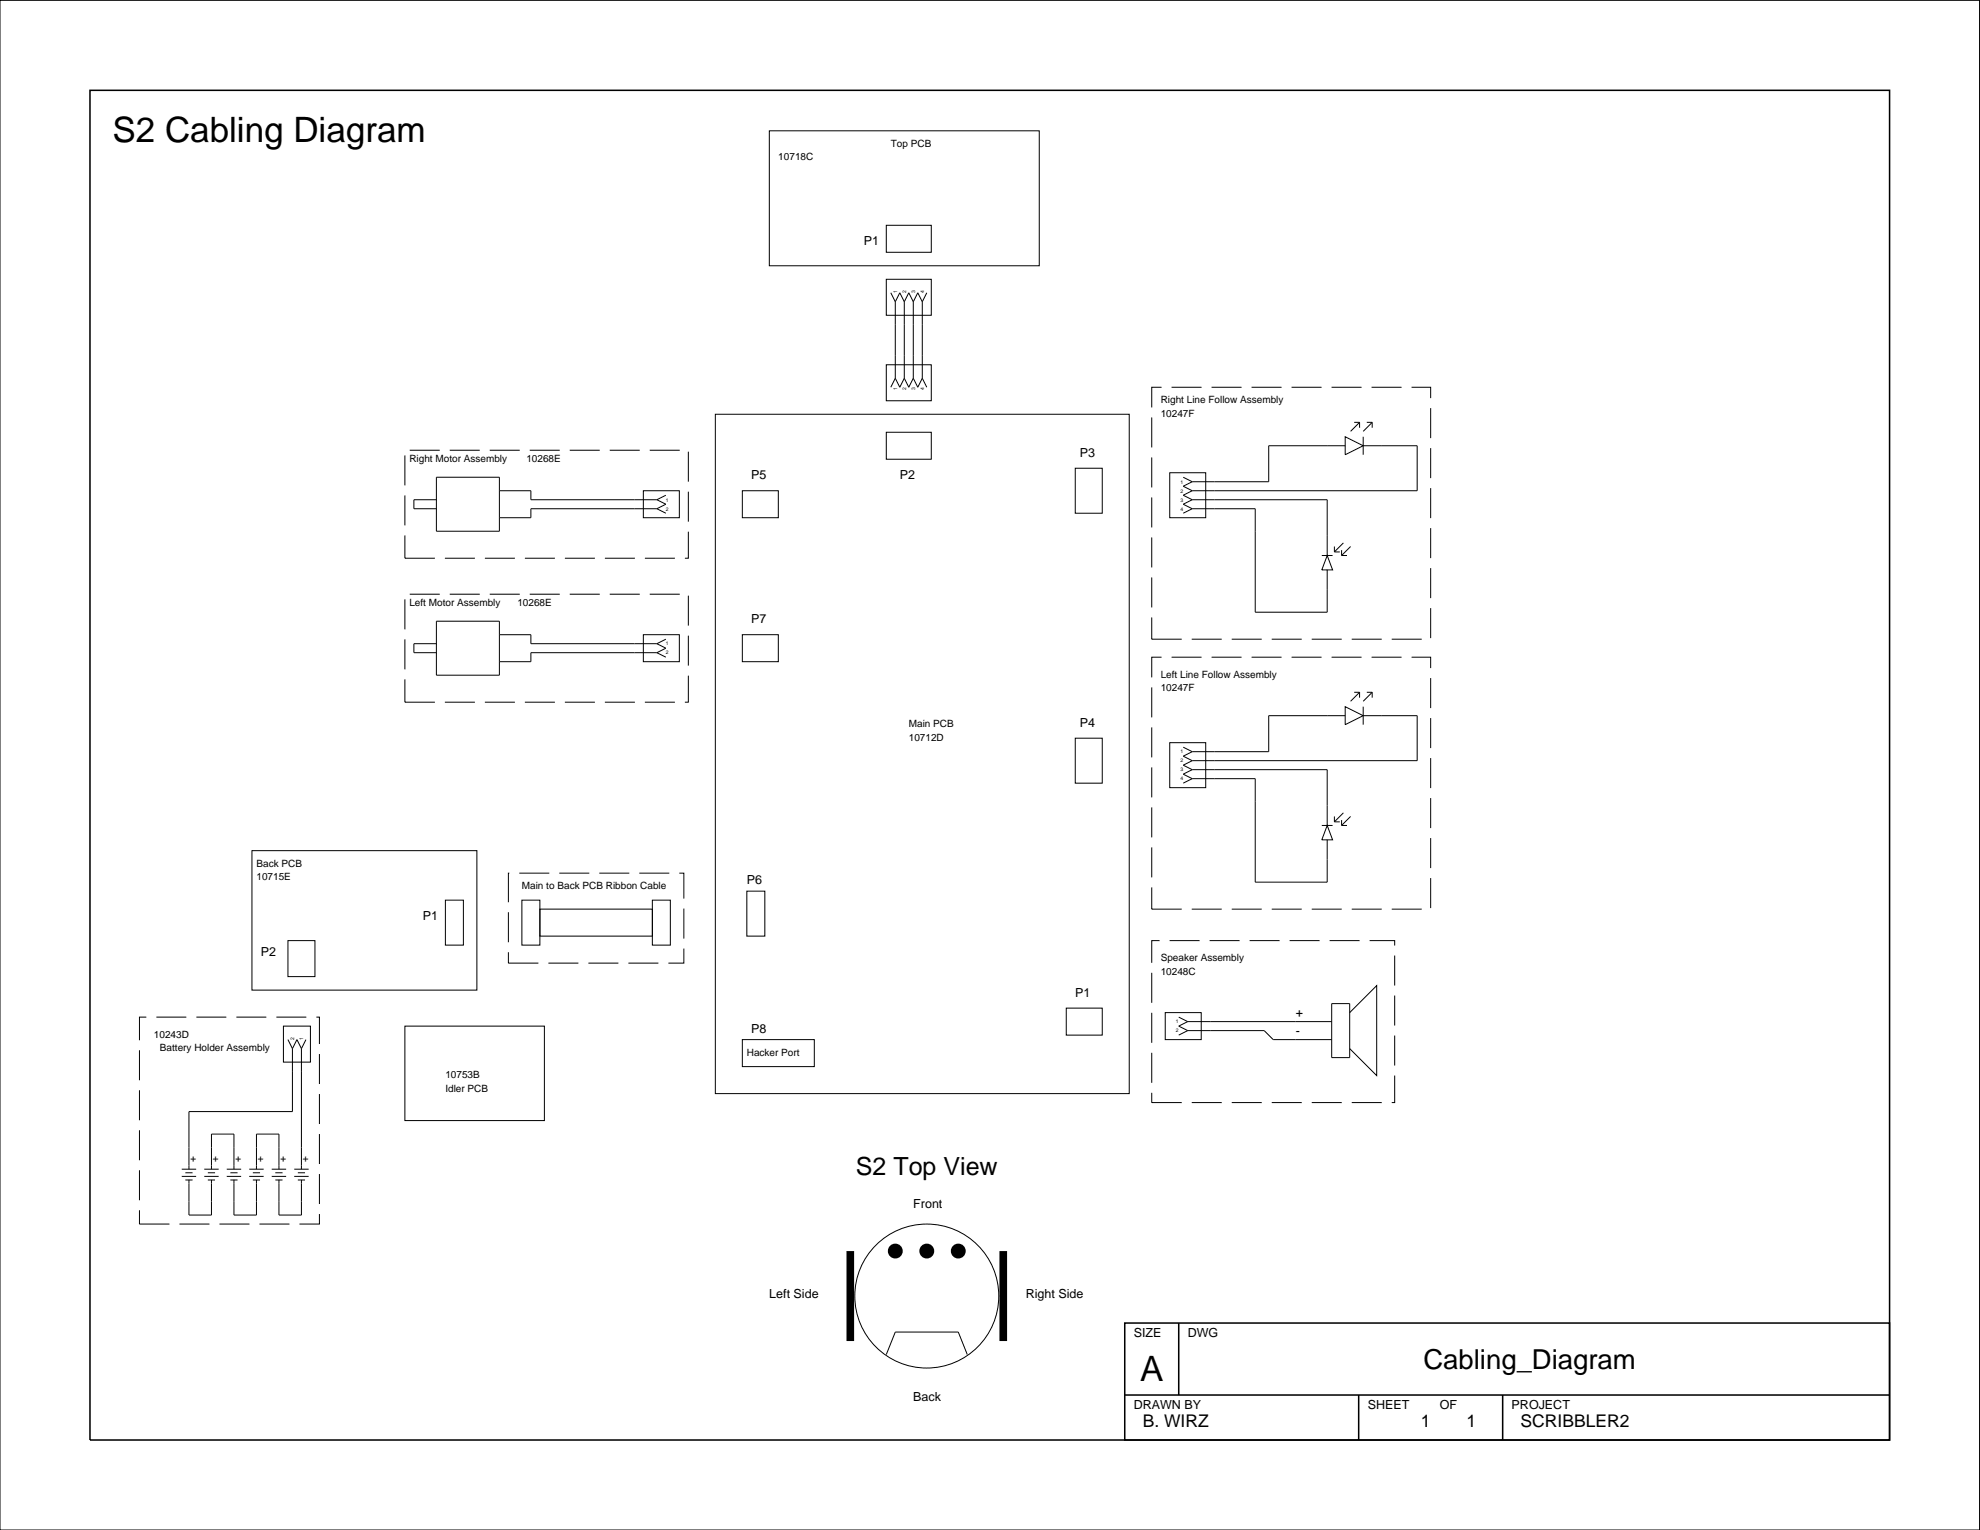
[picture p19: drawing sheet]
<svg xmlns="http://www.w3.org/2000/svg" width="279mm" height="216mm" viewBox="0 0 279 216" stroke-linecap="round" stroke-linejoin="round" font-family="sans-serif">
<defs><g id="words">
<g font-size="4.9">
<text x="15.9" y="20">S2 Cabling Diagram</text>
<text x="160.9" y="194.8">A</text>
</g>
<text font-size="3.9" x="200.9" y="193.2">Cabling_Diagram</text>
<text font-size="3.5" x="120.8" y="165.7">S2 Top View</text>
<g font-size="2.5">
<text x="161.3" y="201.4">B. WIRZ</text>
<text x="200.5" y="201.4">1</text>
<text x="207" y="201.4">1</text>
<text x="214.6" y="201.4">SCRIBBLER2</text>
</g>
<g font-size="1.8">
<text x="121.9" y="34.6">P1</text>
<text x="152.4" y="64.4">P3</text>
<text x="106" y="67.6">P5</text>
<text x="127" y="67.6">P2</text>
<text x="106" y="87.9">P7</text>
<text x="152.4" y="102.5">P4</text>
<text x="105.4" y="124.8">P6</text>
<text x="59.7" y="129.8">P1</text>
<text x="36.8" y="134.9">P2</text>
<text x="151.7" y="140.6">P1</text>
<text x="182.8" y="143.5">+</text>
<text x="106" y="145.7">P8</text>
<text x="182.8" y="146.1">-</text>
<text x="128.9" y="170.5">Front</text>
<text x="108.6" y="183.2">Left Side</text>
<text x="144.7" y="183.2">Right Side</text>
<text x="160" y="188.6">SIZE</text>
<text x="167.6" y="188.6">DWG</text>
<text x="128.9" y="197.8">Back</text>
<text x="160" y="198.8">DRAWN BY</text>
<text x="193" y="198.8">SHEET</text>
<text x="203.2" y="198.8">OF</text>
<text x="213.3" y="198.8">PROJECT</text>
</g>
<g font-size="1.4">
<text x="109.8" y="22.6">10718C</text>
<text x="125.7" y="20.7">Top PCB</text>
<text x="163.8" y="56.9">Right Line Follow Assembly</text>
<text x="163.8" y="58.8">10247F</text>
<text x="57.8" y="65.1">Right Motor Assembly</text>
<text x="74.3" y="65.1">10268E</text>
<text x="57.8" y="85.5">Left Motor Assembly</text>
<text x="73" y="85.5">10268E</text>
<text x="163.8" y="95.6">Left Line Follow Assembly</text>
<text x="163.8" y="97.5">10247F</text>
<text x="128.2" y="102.6">Main PCB</text>
<text x="128.2" y="104.5">10712D</text>
<text x="36.2" y="122.3">Back PCB</text>
<text x="36.2" y="124.2">10715E</text>
<text x="73.6" y="125.5">Main to Back PCB Ribbon Cable</text>
<text x="163.8" y="135.6">Speaker Assembly</text>
<text x="163.8" y="137.5">10248C</text>
<text x="21.7" y="146.4">10243D</text>
<text x="22.6" y="148.3">Battery Holder Assembly</text>
<text x="105.4" y="148.9">Hacker Port</text>
<text x="62.9" y="152.1">10753B</text>
<text x="62.9" y="154">Idler PCB</text>
<text x="27.7" y="164" transform="rotate(-90 27.7 164)">+</text>
<text x="30.9" y="164" transform="rotate(-90 30.9 164)">+</text>
<text x="34" y="164" transform="rotate(-90 34 164)">+</text>
<text x="37.2" y="164" transform="rotate(-90 37.2 164)">+</text>
<text x="40.4" y="164" transform="rotate(-90 40.4 164)">+</text>
<text x="43.5" y="164" transform="rotate(-90 43.5 164)">+</text>
</g>
<g font-size=".7">
<text x="126.6" y="41.3" transform="rotate(-90 126.6 41.3)">1</text>
<text x="127.9" y="41.3" transform="rotate(-90 127.9 41.3)">2</text>
<text x="129.1" y="41.3" transform="rotate(-90 129.1 41.3)">3</text>
<text x="130.4" y="41.3" transform="rotate(-90 130.4 41.3)">4</text>
<text x="126.6" y="55" transform="rotate(-90 126.6 55)">1</text>
<text x="127.9" y="55" transform="rotate(-90 127.9 55)">2</text>
<text x="129.1" y="55" transform="rotate(-90 129.1 55)">3</text>
<text x="130.4" y="55" transform="rotate(-90 130.4 55)">4</text>
<text x="94" y="70.8">1</text>
<text x="166.6" y="70.8">3</text>
<text x="166.6" y="69.5">2</text>
<text x="166.6" y="68.2">1</text>
<text x="94" y="72">2</text>
<text x="166.6" y="72">4</text>
<text x="94" y="92.4">2</text>
<text x="94" y="91.1">1</text>
<text x="166.6" y="107.6">2</text>
<text x="166.6" y="106.3">1</text>
<text x="166.6" y="110.1">4</text>
<text x="166.6" y="108.9">3</text>
<text x="41.5" y="146.7" transform="rotate(-90 41.5 146.7)">2</text>
<text x="42.8" y="146.7" transform="rotate(-90 42.8 146.7)">1</text>
<text x="165.9" y="145.7">2</text>
<text x="165.9" y="144.4">1</text>
</g>
</g></defs>
<g fill="none" stroke="#000" stroke-width=".14">
<path d="M0 0h279.3v215.9h-279.3zM108.6 18.5h38.1v19h-38.1zM125.1 39.4h6.3v5.1h-6.3zM125.1 31.8h6.3v3.8h-6.3zM100.9 58.5h58.4v95.8h-58.4zM125.1 51.5h6.3v5.1h-6.3zM125.7 41.3l.6 1.3M126.3 42.6v10.8M126.3 53.4l.7 1.2 .6-1.2M126.3 53.4l-.6 1.2M126.3 42.6l.7-1.3 .6 1.3M127.6 42.6v10.8"/>
<path d="M127.6 53.4l.6 1.2 .7-1.2M127.6 42.6l.6-1.3 .7 1.3M128.9 42.6v10.8M128.9 53.4l.6 1.2 .6-1.2M128.9 42.6l.6-1.3 .6 1.3M130.1 42.6v10.8M130.1 53.4l.7 1.2M130.8 41.3l-.7 1.3M191.1 59.6h.8M191.9 59.6v.8M191.9 59.6l-1.3 1.3M192.9 59.6h.7"/>
<path d="M193.6 59.6v.8M193.6 59.6l-1.2 1.3M61.6 70.5h-3.2v1.3h3.2M61.6 67.3h8.9v7.7h-8.9zM70.5 69.2h4.4v1.3h17.8M90.8 69.2h5.1v3.9h-5.1zM92.7 71.8h-17.8v1.3h-4.4M92.7 70.5l1.3 .7-1.3 .6M92.7 71.8l1.3 .6M94 69.9l-1.3 .6M104.8 69.2h5v3.9h-5zM125.1 61h6.3v3.8h-6.3z"/>
<path d="M151.7 66.1h3.8v6.3h-3.8zM165.1 66.7h5v6.4h-5zM167 67.3l1.2 .7M168.2 71.8h8.9v14.6h10.2v-6M168.2 70.5h19.1v7.9M168.2 70.5l-1.2 .7 1.2 .6M168.2 71.8l-1.2 .6M168.2 69.2l-1.2 .7 1.2 .6M168.2 68l-1.2 .6 1.2 .6M186.5 78.4h1.5M187.3 78.4l.7 2h-1.5zM188.3 77.9h.8"/>
<path d="M188.3 77.1v.8M189.3 78.4h.8M189.3 77.6v.8M189.6 76.6l-1.3 1.3M189.8 61.6l2.6 1.3-2.6 1.3zM189.8 62.9h-10.8v5.1h-10.8M190.6 77.1l-1.3 1.3M192.4 62.9h7.6v6.3h-31.8M192.4 61.6v2.6M61.6 90.8h-3.2v1.3h3.2M61.6 87.7h8.9v7.6h-8.9zM70.5 89.6h4.4v1.2h17.8"/>
<path d="M90.8 89.6h5.1v3.8h-5.1zM92.7 92.1h-17.8v1.3h-4.4M92.7 90.8l1.3 .7-1.3 .6M92.7 92.1l1.3 .6M94 90.2l-1.3 .6M104.8 89.6h5v3.8h-5zM189.8 99.7l2.6 1.3-2.6 1.3zM191.1 97.7h.8M191.9 97.7v.8M191.9 97.7l-1.3 1.3M192.4 99.7v2.6M192.9 97.7h.7"/>
<path d="M193.6 97.7v.8M193.6 97.7l-1.2 1.3M151.7 104.2h3.8v6.3h-3.8zM165.1 104.8h5v6.3h-5zM167 105.4l1.2 .7M168.2 108.6h19.1v7.9M168.2 109.9h8.9v14.6h10.2v-6M168.2 108.6l-1.2 .6 1.2 .7M168.2 109.9l-1.2 .6M168.2 107.3l-1.2 .7 1.2 .6M168.2 106.1l-1.2 .6 1.2 .6M186.5 116.5h1.5"/>
<path d="M187.3 116.5l.7 2h-1.5zM188.3 115.2v.8M188.3 116h.8M189.3 115.7v.8M189.3 116.5h.8M189.6 114.7l-1.3 1.3M189.8 101h-10.8v5.1h-10.8M190.6 115.2l-1.3 1.3M192.4 101h7.6v6.3h-31.8M35.6 120h31.7v19.7h-31.7zM40.6 132.7h3.8v5.1h-3.8zM42.5 127h.1"/>
<path d="M43.2 127h.1M43.8 127h.1M62.2 129.6h.1M62.2 128.9h.1M62.2 128.3h.1M62.9 127h2.5v6.4h-2.5zM73.6 127h2.6v6.4h-2.6zM76.2 128.3h15.9v3.8h-15.9zM92.1 127h2.5v6.4h-2.5zM105.4 125.8h2.5v6.3h-2.5zM40 144.8h3.8v5.1h-3.8zM40.6 146.7l.7 1.3"/>
<path d="M41.3 148v8.9h-14.6v8.1M41.3 148l.6-1.3 .6 1.3M42.5 148v17M43.2 146.7l-.7 1.3M57.1 144.8h19.7v13.3h-19.7zM104.8 146.7h10.1v3.8h-10.1zM150.5 142.3h5v3.8h-5zM164.4 142.9h5.1v3.8h-5.1zM166.3 143.5l1.3 .7M167.6 145.4h10.8l1.3 1.3h8.2M167.6 144.2h20.3M167.6 144.2l-1.3 .6 1.3 .6"/>
<path d="M167.6 145.4l-1.3 .7M187.9 141.6v7.6zM187.9 149.2h2.6zM187.9 141.6h2.6zM190.5 141.6v7.6zM190.5 142.9l3.8-3.8v12.7l-3.8-3.8M25.6 166h2.1M25.6 165h2.1M26.2 166.5h1M26.2 165.5h1M26.7 166.5v5h3.1v-5M28.8 166h2.1"/>
<path d="M28.8 165h2.1M29.3 166.5h1M29.3 165.5h1M29.8 165v-5h3.2v5M32 166h2M32 165h2M32.5 166.5h1M32.5 165.5h1M33 166.5v5h3.2v-5M35.2 166h2M35.2 165h2M35.7 166.5h1"/>
<path d="M35.7 165.5h1M36.2 165v-5h3.2v5M38.3 166h2.1M38.3 165h2.1M38.9 166.5h1M38.9 165.5h1M39.4 166.5v5h3.1v-5M41.5 166h2.1M41.5 165h2.1M42 166.5h1M42 165.5h1M117.4 182.9h.1"/>
<path d="M125.1 191.1l1.2-3.1h8.9l1.3 3.1"/>
<circle cx="130.8" cy="182.9" r="10.2"/>
</g>
<path d="M12.7 12.7h253.9v190.5h-253.9zM158.7 186.7h107.9v16.5h-107.9zM158.7 196.9h107.9M166.3 186.7v10.2M191.7 196.9v6.3M212 196.9v6.3" fill="none" stroke="#000" stroke-width=".22"/>
<g fill="none" stroke="#000" stroke-width="1.1" stroke-linecap="butt">
<path d="M120 176.5v12.7M141.6 176.5v12.7"/>
<circle cx="126.3" cy="176.5" r=".51"/>
<circle cx="130.8" cy="176.5" r=".51"/>
<circle cx="135.2" cy="176.5" r=".51"/>
</g>
<path d="M162.5 54.6h39.4v35.6h-39.4zM57.1 63.5h40v15.3h-40zM57.1 83.8h40v15.3h-40zM162.5 92.7h39.4v35.6h-39.4zM71.7 123.2h24.8v12.7h-24.8zM162.5 132.7h34.3v22.9h-34.3zM19.7 143.5h25.4v29.2h-25.4z" fill="none" stroke="#000" stroke-width=".14" stroke-dasharray="4.2 1.4" stroke-linecap="butt"/>
<use href="#words"/>
</svg>
